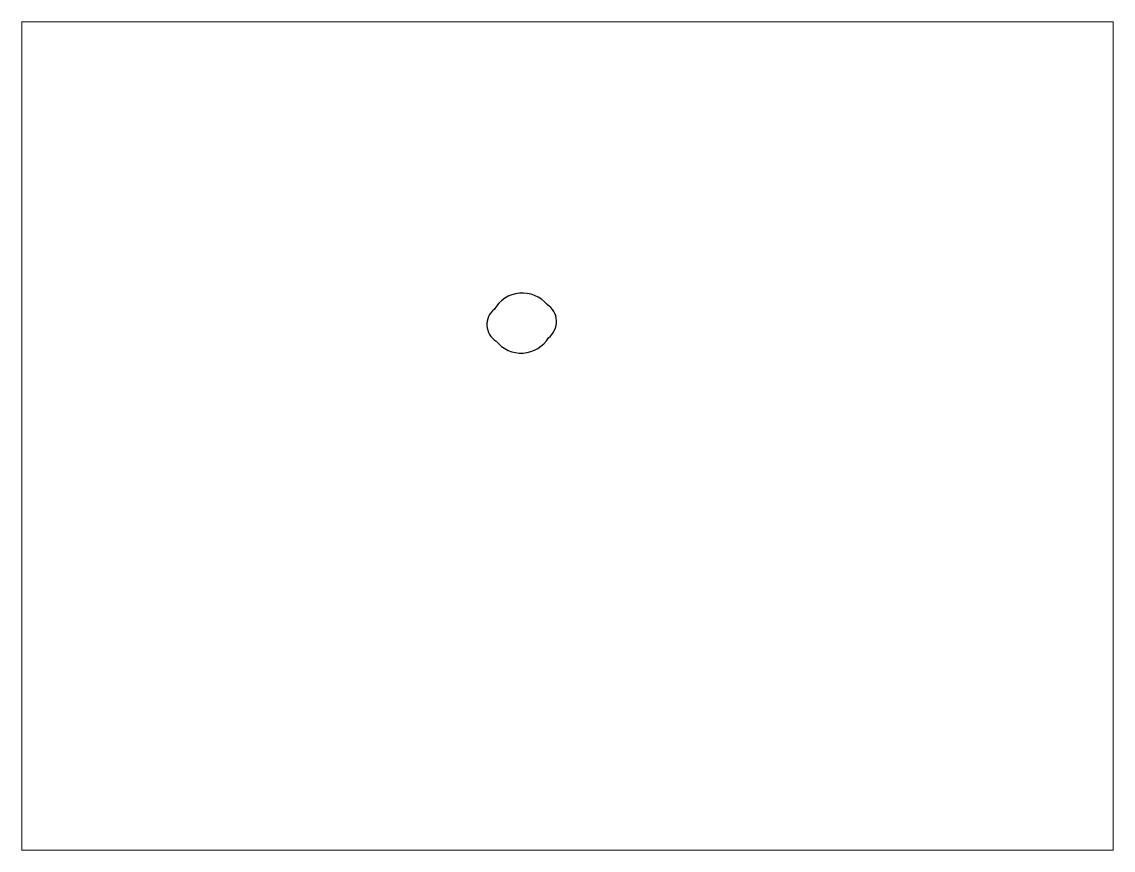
# Paper-space layout 'Layout1' of a CAD drawing. Header units: metres. Extents: x 1 to 256, y 1 to 195.
import ezdxf

# ---------------------------------------------------------------- set-up
doc = ezdxf.new("R2010")
doc.units = ezdxf.units.M
doc.layers.add('VIGAS', color=2, linetype='Continuous')

psp = doc.layouts.get("Layout1")

# ---------------------------------------------------------------- linework, layer by layer
at = {"layer": 'VIGAS', "color": 1, "linetype": 'Continuous', "lineweight": 30}
psp.add_lwpolyline([(111.18, 127.26, 0.520567), (111.61, 119.86, 0.520567), (123.91, 120.64, 0.520567), (123.56, 128.39, 0.520567)], format="xyb", close=True, dxfattribs=at)

# ---------------------------------------------------------------- viewports
at = {"layer": 'VIGAS', "color": 7, "linetype": 'Continuous', "lineweight": 5}
psp.add_viewport(center=(128.33, 97.64), size=(255.42, 193.8151), view_center_point=(310.521, 135.987), view_height=24.03391, dxfattribs=at)

doc.saveas('drawing.dxf')
